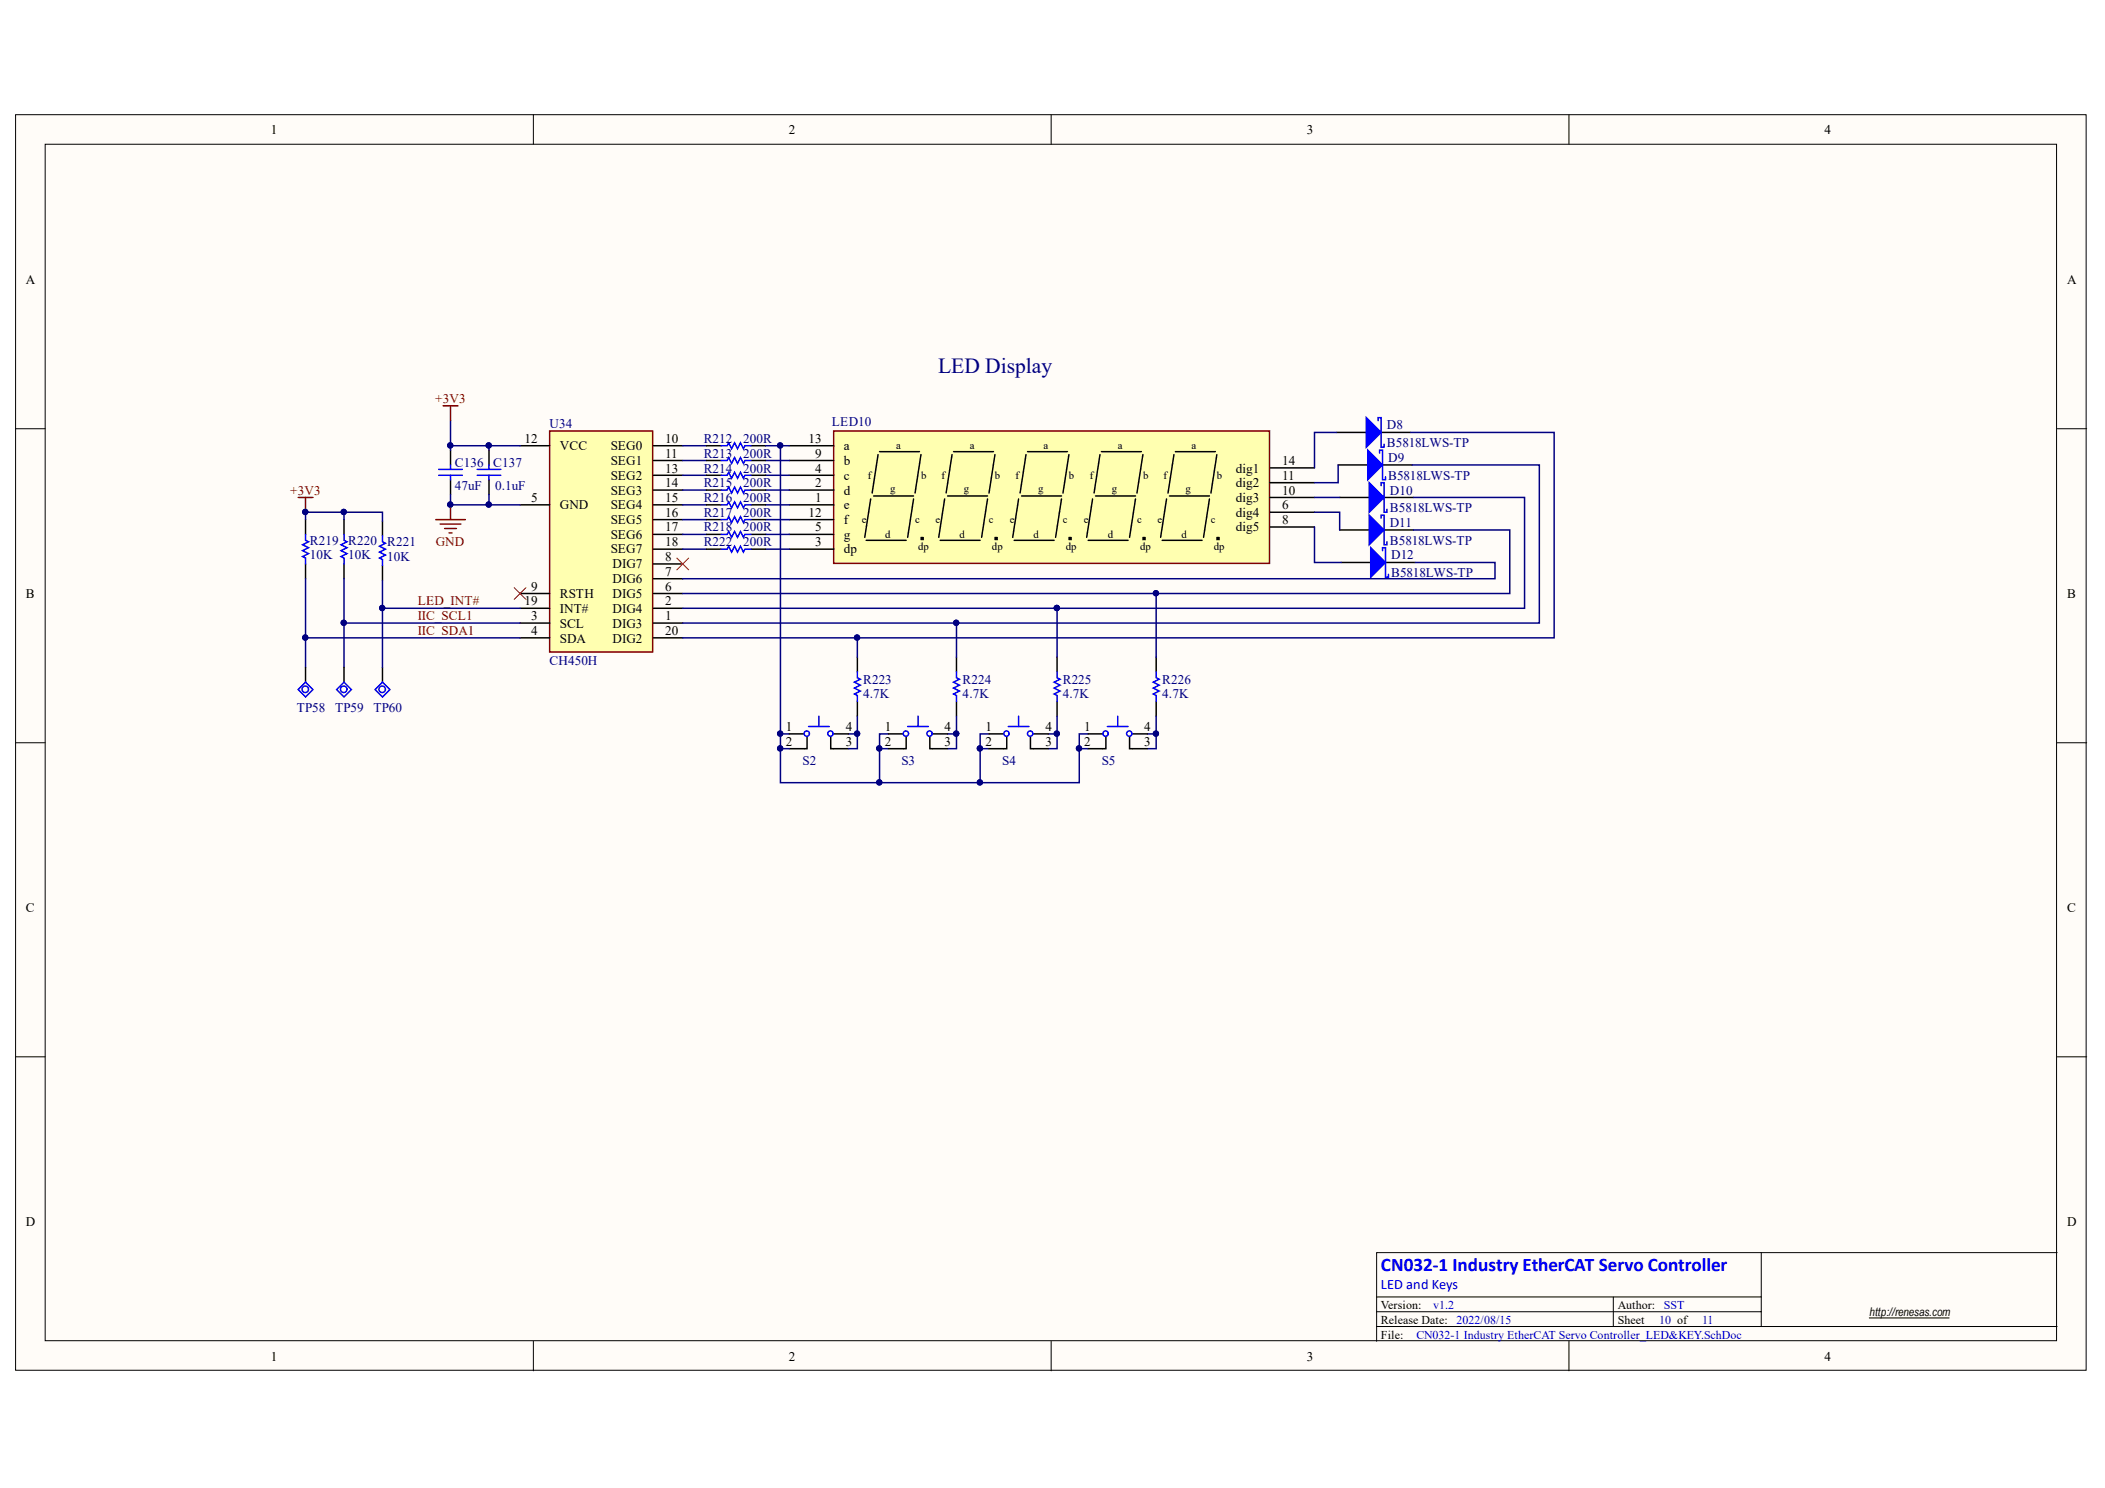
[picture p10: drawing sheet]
<svg xmlns="http://www.w3.org/2000/svg" width="297mm" height="210mm" viewBox="0 0 297 210" stroke-linecap="round" stroke-linejoin="round" font-family="sans-serif">
<defs><g id="words">
<text font-size="3" fill="#000080" x="132.4" y="52.6">LED Display</text>
<text font-size="2.7" fill="#00f" x="194.9" y="179.3">CN032-1 Industry EtherCAT Servo Controller</text>
<text font-size="2" fill="#00f" x="194.9" y="181.8">LED and Keys</text>
<g font-size="1.9">
<text x="38.2" y="18.9">1</text>
<text x="111.3" y="18.9">2</text>
<text x="184.4" y="18.9">3</text>
<text x="257.5" y="18.9">4</text>
<text x="3.6" y="40">A</text>
<text x="291.7" y="40">A</text>
<text x="74" y="62.4">12</text>
<text x="79" y="63.5">VCC</text>
<text x="86.2" y="63.5">SEG0</text>
<text x="86.2" y="65.6">SEG1</text>
<text x="93.9" y="62.4">10</text>
<text x="93.9" y="64.5">11</text>
<text x="114.1" y="62.4">13</text>
<text x="115" y="64.5">9</text>
<text x="119.1" y="65.6">b</text>
<text x="119.1" y="63.5">a</text>
<text x="180.9" y="65.6">14</text>
<text x="74.9" y="70.8">5</text>
<text x="79" y="71.8">GND</text>
<text x="86.2" y="67.7">SEG2</text>
<text x="86.2" y="69.8">SEG3</text>
<text x="86.2" y="71.8">SEG4</text>
<text x="93.9" y="66.7">13</text>
<text x="93.9" y="68.7">14</text>
<text x="93.9" y="70.8">15</text>
<text x="115" y="70.8">1</text>
<text x="115" y="68.7">2</text>
<text x="115" y="66.7">4</text>
<text x="119.1" y="71.8">e</text>
<text x="119.1" y="69.8">d</text>
<text x="119.1" y="67.7">c</text>
<text x="174.4" y="70.8">dig3</text>
<text x="174.4" y="68.7">dig2</text>
<text x="174.4" y="66.7">dig1</text>
<text x="180.9" y="71.8">6</text>
<text x="180.9" y="69.8">10</text>
<text x="180.9" y="67.7">11</text>
<text x="86.2" y="73.9">SEG5</text>
<text x="86.2" y="76">SEG6</text>
<text x="93.9" y="72.9">16</text>
<text x="93.9" y="74.9">17</text>
<text x="93.9" y="77">18</text>
<text x="114.1" y="72.9">12</text>
<text x="115" y="77">3</text>
<text x="115" y="74.9">5</text>
<text x="119.1" y="76">g</text>
<text x="119.1" y="73.9">f</text>
<text x="174.4" y="72.9">dig4</text>
<text x="174.4" y="74.9">dig5</text>
<text x="180.9" y="73.9">8</text>
<text x="74.9" y="83.3">9</text>
<text x="86.2" y="78.1">SEG7</text>
<text x="86.4" y="82.3">DIG6</text>
<text x="86.4" y="80.2">DIG7</text>
<text x="93.9" y="83.3">6</text>
<text x="93.9" y="81.3">7</text>
<text x="93.9" y="79.2">8</text>
<text x="119.1" y="78.1">dp</text>
<text x="3.6" y="84.3">B</text>
<text x="74" y="85.4">19</text>
<text x="74.9" y="87.5">3</text>
<text x="74.9" y="89.6">4</text>
<text x="79" y="88.5">SCL</text>
<text x="79" y="84.4">RSTH</text>
<text x="79" y="86.4">INT#</text>
<text x="86.4" y="88.5">DIG3</text>
<text x="86.4" y="86.4">DIG4</text>
<text x="86.4" y="84.4">DIG5</text>
<text x="93.9" y="87.5">1</text>
<text x="93.9" y="85.4">2</text>
<text x="93.9" y="89.6">20</text>
<text x="291.7" y="84.3">B</text>
<text x="79" y="90.6">SDA</text>
<text x="86.4" y="90.6">DIG2</text>
<text x="110.9" y="105.2">2</text>
<text x="110.9" y="103.2">1</text>
<text x="119.3" y="105.2">3</text>
<text x="119.3" y="103.2">4</text>
<text x="124.8" y="105.2">2</text>
<text x="124.8" y="103.2">1</text>
<text x="133.3" y="105.2">3</text>
<text x="133.3" y="103.2">4</text>
<text x="139.1" y="105.2">2</text>
<text x="139.1" y="103.2">1</text>
<text x="147.5" y="105.2">3</text>
<text x="147.5" y="103.2">4</text>
<text x="153" y="105.2">2</text>
<text x="153" y="103.2">1</text>
<text x="161.5" y="105.2">3</text>
<text x="161.5" y="103.2">4</text>
<text x="3.6" y="128.6">C</text>
<text x="291.7" y="128.6">C</text>
<text x="3.6" y="172.9">D</text>
<text x="291.7" y="172.9">D</text>
<text x="38.2" y="191.9">1</text>
<text x="111.3" y="191.9">2</text>
<text x="184.4" y="191.9">3</text>
<text x="257.5" y="191.9">4</text>
</g>
<g font-size="1.9" fill="#800000">
<text x="61.4" y="56.9">+3V3</text>
<text x="40.9" y="69.8">+3V3</text>
<text x="61.5" y="77">GND</text>
<text x="59" y="85.4">LED_INT#</text>
<text x="59" y="87.5">IIC_SCL1</text>
<text x="59" y="89.6">IIC_SDA1</text>
</g>
<g font-size="1.9" fill="#000080">
<text x="64.2" y="65.8">C136</text>
<text x="69.6" y="65.8">C137</text>
<text x="77.6" y="60.4">U34</text>
<text x="99.3" y="62.4">R212</text>
<text x="99.3" y="64.5">R213</text>
<text x="104.9" y="62.4">200R</text>
<text x="104.9" y="64.5">200R</text>
<text x="117.4" y="60.2">LED10</text>
<text x="195.7" y="63.1">B5818LWS-TP</text>
<text x="195.7" y="60.6">D8</text>
<text x="195.9" y="65.2">D9</text>
<text x="64.2" y="69.1">47uF</text>
<text x="69.9" y="69.1">0.1uF</text>
<text x="99.3" y="66.7">R214</text>
<text x="99.3" y="68.7">R215</text>
<text x="99.3" y="70.8">R216</text>
<text x="104.9" y="66.7">200R</text>
<text x="104.9" y="68.7">200R</text>
<text x="104.9" y="70.8">200R</text>
<text x="195.9" y="67.7">B5818LWS-TP</text>
<text x="196.1" y="69.8">D10</text>
<text x="43.7" y="76.9">R219</text>
<text x="49.1" y="76.9">R220</text>
<text x="54.6" y="77">R221</text>
<text x="99.3" y="72.9">R217</text>
<text x="99.3" y="74.9">R218</text>
<text x="99.3" y="77">R222</text>
<text x="104.9" y="72.9">200R</text>
<text x="104.9" y="74.9">200R</text>
<text x="104.9" y="77">200R</text>
<text x="196.1" y="72.2">B5818LWS-TP</text>
<text x="196.1" y="76.9">B5818LWS-TP</text>
<text x="196.1" y="74.3">D11</text>
<text x="43.7" y="78.9">10K</text>
<text x="49.1" y="78.9">10K</text>
<text x="54.6" y="79.2">10K</text>
<text x="196.3" y="81.4">B5818LWS-TP</text>
<text x="196.3" y="78.9">D12</text>
<text x="77.6" y="93.8">CH450H</text>
<text x="41.9" y="100.4">TP58</text>
<text x="47.3" y="100.4">TP59</text>
<text x="52.7" y="100.4">TP60</text>
<text x="121.8" y="98.5">4.7K</text>
<text x="121.8" y="96.5">R223</text>
<text x="135.8" y="98.5">4.7K</text>
<text x="135.8" y="96.5">R224</text>
<text x="150" y="98.5">4.7K</text>
<text x="150" y="96.5">R225</text>
<text x="164" y="98.5">4.7K</text>
<text x="164" y="96.5">R226</text>
<text x="113.3" y="107.9">S2</text>
<text x="127.2" y="107.9">S3</text>
<text x="141.4" y="107.9">S4</text>
<text x="155.5" y="107.9">S5</text>
</g>
<g font-size="1.7">
<text x="194.9" y="184.7">Version:</text>
<text x="228.3" y="184.7">Author:</text>
<text x="263.8" y="185.7">http://renesas.com</text>
<text x="194.9" y="188.8">File:</text>
<text x="194.9" y="186.8">Release Date:</text>
<text x="228.3" y="186.8">Sheet</text>
</g>
<g font-size="1.7" fill="#00f">
<text x="202.2" y="184.7">v1.2</text>
<text x="234.8" y="184.7">SST</text>
<text x="199.9" y="188.8">CN032-1 Industry EtherCAT Servo Controller_LED&amp;KEY.SchDoc</text>
<text x="205.5" y="186.8">2022/08/15</text>
<text x="234.1" y="186.8">10 of</text>
<text x="240.2" y="186.8">11</text>
</g>
<g font-size="1.5">
<text x="126.4" y="63.4">a</text>
<text x="136.9" y="63.4">a</text>
<text x="147.3" y="63.4">a</text>
<text x="157.7" y="63.4">a</text>
<text x="168.1" y="63.4">a</text>
<text x="122.5" y="67.6">f</text>
<text x="125.6" y="69.4">g</text>
<text x="130" y="67.6">b</text>
<text x="132.9" y="67.6">f</text>
<text x="136" y="69.4">g</text>
<text x="140.4" y="67.6">b</text>
<text x="143.3" y="67.6">f</text>
<text x="146.5" y="69.4">g</text>
<text x="150.8" y="67.6">b</text>
<text x="153.8" y="67.6">f</text>
<text x="156.9" y="69.4">g</text>
<text x="161.3" y="67.6">b</text>
<text x="164.2" y="67.6">f</text>
<text x="167.3" y="69.4">g</text>
<text x="171.7" y="67.6">b</text>
<text x="121.6" y="73.8">e</text>
<text x="124.9" y="75.9">d</text>
<text x="129.2" y="73.8">c</text>
<text x="129.6" y="77.6">dp</text>
<text x="132" y="73.8">e</text>
<text x="135.4" y="75.9">d</text>
<text x="139.6" y="73.8">c</text>
<text x="140" y="77.6">dp</text>
<text x="142.5" y="73.8">e</text>
<text x="145.8" y="75.9">d</text>
<text x="150" y="73.8">c</text>
<text x="150.4" y="77.6">dp</text>
<text x="152.9" y="73.8">e</text>
<text x="156.3" y="75.9">d</text>
<text x="160.4" y="73.8">c</text>
<text x="160.9" y="77.6">dp</text>
<text x="163.3" y="73.8">e</text>
<text x="166.7" y="75.9">d</text>
<text x="170.9" y="73.8">c</text>
<text x="171.3" y="77.6">dp</text>
</g>
</g></defs>
<g fill="#fffcf8" stroke="#000" stroke-width=".14">
<path d="M2.2 16.2h292.2v177.1h-292.2z"/>
<path d="M6.4 20.3h283.8v168.8h-283.8z"/>
</g>
<g fill="none" stroke="#000" stroke-width=".14">
<path d="M75.3 16.2v4.1M148.3 16.2v4.1M221.4 16.2v4.1M2.2 60.5h4.2M290.3 60.5h4.2M2.2 104.8h4.2M290.3 104.8h4.2M2.2 149.1h4.2M290.3 149.1h4.2M248.5 176.7v6.3h-54.2M290.3 176.7h-96v10.4M75.3 189.2v4.2"/>
<path d="M148.3 189.2v4.2M194.3 187.1v2.1M221.4 189.2v4.2M227.7 183v4.1M248.5 183v2h-54.2M248.5 185v2.1h-54.2M248.5 187.1h41.8M263.8 185.9h11.2"/>
</g>
<path d="M77.6 60.8h14.5v31.2h-14.5z" fill="#ffffb0" stroke="#800000" stroke-width=".21"/>
<g fill="none" stroke="#000" stroke-width=".21">
<path d="M73.4 71.2h4.2M73.4 62.9h4.2M92.2 71.2h4.1M92.2 79.6h4.1M92.2 62.9h4.1M92.2 65h4.1M92.2 67h4.1M92.2 69.1h4.1M92.2 73.3h4.1M92.2 75.4h4.1M92.2 77.5h4.1M73.4 87.9h4.2"/>
<path d="M73.4 85.8h4.2M73.4 90h4.2M73.4 83.7h4.2M92.2 87.9h4.1M92.2 85.8h4.1M92.2 90h4.1M92.2 83.7h4.1M92.2 81.6h4.1"/>
</g>
<path d="M117.6 60.8h61.5v18.7h-61.5z" fill="#ffffb0" stroke="#800000" stroke-width=".21"/>
<g fill="none" stroke="#000" stroke-width=".21">
<path d="M63.6 63.5v2.1M63.6 67.7v2.1M69 63.5v2.1M69 67.7v2.1M99.7 71.2h2.1M99.7 69.1h2.1M99.7 77.5h2.1M99.7 67h2.1M99.7 75.4h2.1M99.7 65h2.1M99.7 73.3h2.1M99.7 62.9h2.1"/>
<path d="M106 71.2h2M106 69.1h2M106 77.5h2M106 67h2M106 75.4h2M106 65h2M106 73.3h2M106 62.9h2M111.4 71.2h6.2M111.4 69.1h6.2M111.4 77.5h6.2M111.4 67h6.2"/>
<path d="M111.4 75.4h6.2M111.4 65h6.2M111.4 73.3h6.2M111.4 62.9h6.2M122.2 76.2h5.7M122.9 70.4l-.9 5.4M123.3 70h5.6M123.9 64.1l-.8 5.4M124.1 63.7h5.7M128.9 70.4l-.8 5.4M130 64.1l-.9 5.4M132.7 76.2h5.6"/>
<path d="M133.3 70.4l-.8 5.4M133.7 70h5.7M134.3 64.1l-.8 5.4M134.6 63.7h5.6M139.4 70.4l-.9 5.4M140.4 64.1l-.8 5.4M143.1 76.2h5.6M143.7 70.4l-.8 5.4M144.2 70h5.6M144.8 64.1l-.9 5.4M145 63.7h5.6M149.8 70.4l-.8 5.4"/>
<path d="M150.8 64.1l-.8 5.4M153.5 76.2h5.7M154.2 70.4l-.9 5.4M154.6 70h5.6M155.2 64.1l-.8 5.4M155.4 63.7h5.7M160.2 70.4l-.8 5.4M161.3 64.1l-.9 5.4M164 76.2h5.6M164.6 70.4l-.8 5.4M165 70h5.7M165.7 64.1l-.9 5.4"/>
<path d="M165.9 63.7h5.6M170.7 70.4l-.9 5.4M171.7 64.1l-.8 5.4M179.2 72.3h6.3M179.2 70.2h6.3M179.2 68.1h6.3M179.2 66h6.3M179.2 74.3h6.3M189 70.2h4.2M195.3 70.2h4.2M121 92.7v2.1M121 98.9v2.1"/>
<path d="M135 92.7v2.1M135 98.9v2.1M149.2 92.7v2.1M149.2 98.9v2.1M163.2 92.7v2.1M163.2 98.9v2.1"/>
</g>
<path d="M130 75.8h.3v.3h-.3zM140.4 75.8h.3v.3h-.3zM150.8 75.8h.4v.3h-.4zM161.3 75.8h.3v.3h-.3zM171.7 75.8h.3v.3h-.3z" fill="#000" stroke="#000" stroke-width=".14"/>
<g fill="none" stroke="#000080" stroke-width=".21">
<path d="M63.6 59.3v3.6M63.6 69.8v1.4h9.8M69 62.9h-5.4v.6M69 69.8v1.4M73.4 62.9h-4.4v.6M96.3 65h3.4M96.3 67h3.4M96.3 69.1h3.4M96.3 71.2h3.4M96.3 73.3h3.4M96.3 75.4h3.4M96.3 77.5h3.4"/>
<path d="M96.3 62.9h3.4M108 62.9h3.4M108 65h3.4M108 67h3.4M108 69.1h3.4M108 71.2h3.4M108 73.3h3.4M108 75.4h3.4M108 77.5h3.4M96.3 85.8h52.9M121 90v2.7M135 87.9v4.8"/>
<path d="M163.2 83.7v9M110.1 105.6v4.8h42.2v-4.8h1.2M110.1 103.5h1.3M119.7 103.5h1.3M124.1 105.6v4.8M133.7 103.5h1.3M138.3 105.6h1.3M147.9 103.5h1.3M153.5 103.5h-1.2v2.1M161.9 103.5h1.3"/>
</g>
<path d="M95.5 78.7l1.7 1.7M97.2 78.7l-1.7 1.7M72.6 82.9l1.6 1.7M74.2 82.9l-1.6 1.7" fill="none" stroke="#f00" stroke-width=".14"/>
<g fill="none" stroke="#00f" stroke-width=".21">
<path d="M61.9 66.2h3.3M61.9 67h3.3M63.6 65.6v.6M63.6 67v.7M67.3 66.2h3.4M67.3 67h3.4M69 65.6v.6M69 67v.7M101.8 62.9h.8l.2-.4 .4 .8 .5-.8 .4 .8 .4-.8 .4 .8 .2-.4h.9M101.8 65h.8l.2-.5 .4 .9 .5-.9 .4 .9 .4-.9 .4 .9 .2-.4h.9M101.8 67h.8l.2-.4 .4 .9 .5-.9 .4 .9 .4-.9 .4 .9 .2-.5h.9M101.8 69.1h.8l.2-.4 .4 .8 .5-.8 .4 .8 .4-.8 .4 .8 .2-.4h.9"/>
<path d="M101.8 71.2h.8l.2-.4 .4 .8 .5-.8 .4 .8 .4-.8 .4 .8 .2-.4h.9M101.8 73.3h.8l.2-.4 .4 .8 .5-.8 .4 .8 .4-.8 .4 .8 .2-.4h.9M101.8 75.4h.8l.2-.4 .4 .8 .5-.8 .4 .8 .4-.8 .4 .8 .2-.4h.9M101.8 77.5h.8l.2-.4 .4 .8 .5-.8 .4 .8 .4-.8 .4 .8 .2-.4h.9M121 94.8v.8l.4 .2-.8 .4 .8 .4-.8 .5 .8 .4-.8 .4 .4 .2v.8M135 94.8v.8l.4 .2-.8 .4 .8 .4-.8 .5 .8 .4-.8 .4 .4 .2v.8M149.2 94.8v.8l.4 .2-.9 .4 .9 .4-.9 .5 .9 .4-.9 .4 .5 .2v.8M163.2 94.8v.8l.4 .2-.9 .4 .9 .4-.9 .5 .9 .4-.9 .4 .5 .2v.8"/>
</g>
<g fill="#000080" stroke="#000080" stroke-width=".14">
<circle cx="69" cy="71.2" r=".38"/>
<circle cx="63.5" cy="62.8" r=".38"/>
<circle cx="69" cy="62.8" r=".38"/>
<circle cx="63.5" cy="71.2" r=".38"/>
<circle cx="120.9" cy="89.9" r=".38"/>
<circle cx="120.9" cy="103.5" r=".38"/>
<circle cx="110.1" cy="103.5" r=".38"/>
<circle cx="134.9" cy="103.5" r=".38"/>
<circle cx="149.1" cy="103.5" r=".38"/>
<circle cx="163.1" cy="103.5" r=".38"/>
<circle cx="152.3" cy="105.6" r=".38"/>
<circle cx="138.3" cy="105.6" r=".38"/>
<circle cx="110.1" cy="105.6" r=".38"/>
<circle cx="124.1" cy="110.4" r=".38"/>
<circle cx="138.3" cy="110.4" r=".38"/>
<circle cx="124.1" cy="105.6" r=".38"/>
<circle cx="134.9" cy="87.9" r=".38"/>
<circle cx="149.1" cy="85.8" r=".38"/>
<circle cx="163.1" cy="83.7" r=".38"/>
<circle cx="110.1" cy="62.8" r=".38"/>
</g>
<path d="M62.5 57.2h2.1M63.6 57.2v2.1M61.5 73.3h4.2M62.1 73.9h2.9M62.7 74.6h1.7M63.4 75.2h.4M63.6 71.2v2.1" fill="none" stroke="#800000" stroke-width=".21"/>
<path d="M193.2 68.1l2.1 2.1-2.1 2.1z" fill="#00f"/>
<path d="M193.2 68.1l2.1 2.1-2.1 2.1zM194.9 68.5v-.4h.4v4.2h.4v-.5" fill="none" stroke="#00f" stroke-width=".21"/>
<path d="M185.5 70.2h3.5" fill="none" stroke="#000080" stroke-width=".21"/>
<path d="M188.8 65.6h4.2M195.1 65.6h4.2" fill="none" stroke="#000" stroke-width=".21"/>
<path d="M193 63.5l2.1 2.1-2.1 2.1z" fill="#00f"/>
<path d="M193 63.5l2.1 2.1-2.1 2.1zM194.7 63.9v-.4h.4v4.2h.4v-.4" fill="none" stroke="#00f" stroke-width=".21"/>
<path d="M189.2 79.3h4.2M195.5 79.3h4.2" fill="none" stroke="#000" stroke-width=".21"/>
<path d="M193.4 77.3l2.1 2-2.1 2.1z" fill="#00f"/>
<path d="M193.4 77.3l2.1 2-2.1 2.1zM195.1 77.7v-.4h.4v4.1h.4v-.4" fill="none" stroke="#00f" stroke-width=".21"/>
<path d="M189 74.8h4.2M195.3 74.8h4.2" fill="none" stroke="#000" stroke-width=".21"/>
<path d="M193.2 72.7l2.1 2.1-2.1 2z" fill="#00f"/>
<path d="M193.2 72.7l2.1 2.1-2.1 2zM194.9 73.1v-.4h.4v4.1h.4v-.4" fill="none" stroke="#00f" stroke-width=".21"/>
<path d="M188.6 61h4.2M194.9 61h4.2" fill="none" stroke="#000" stroke-width=".21"/>
<path d="M192.8 58.9l2.1 2.1-2.1 2.1z" fill="#00f"/>
<g fill="none" stroke="#00f" stroke-width=".21">
<path d="M192.8 58.9l2.1 2.1-2.1 2.1zM194.5 59.3v-.4h.4v4.2h.4v-.4M43.1 75.4v.8l.4 .2-.8 .4 .8 .5-.8 .4 .8 .4-.8 .4 .4 .2v.9M48.5 75.4v.8l.5 .2-.9 .4 .9 .5-.9 .4 .9 .4-.9 .4 .4 .2v.9M54 75.6v.8l.4 .2-.8 .5 .8 .4-.8 .4 .8 .4-.8 .4 .4 .2v.9M42.1 97.3l1-1.1 1.1 1.1-1.1 1zM47.5 97.3l1-1.1 1.1 1.1-1.1 1zM52.9 97.3l1.1-1.1 1 1.1-1 1zM114.1 102.5h2.9M115.6 101v1.5M128.1 102.5h2.9M129.5 101v1.5"/>
<path d="M142.3 102.5h2.9M143.7 101v1.5M156.3 102.5h2.9M157.7 101v1.5"/>
<circle cx="43.1" cy="97.2" r=".46"/>
<circle cx="48.5" cy="97.2" r=".46"/>
<circle cx="53.9" cy="97.2" r=".46"/>
<circle cx="113.8" cy="103.5" r=".38"/>
<circle cx="117.2" cy="103.5" r=".38"/>
<circle cx="127.8" cy="103.5" r=".38"/>
<circle cx="131.2" cy="103.5" r=".38"/>
<circle cx="142" cy="103.5" r=".38"/>
<circle cx="145.4" cy="103.5" r=".38"/>
<circle cx="156" cy="103.5" r=".38"/>
<circle cx="159.4" cy="103.5" r=".38"/>
</g>
<g fill="none" stroke="#000080" stroke-width=".21">
<path d="M43.1 73.3v-1h10.9v1.2M48.5 72.3v1M110.1 62.9v42.7h1.3M185.5 72.3h3.5v2.5M185.5 74.3v5h3.7M188.6 61h-3.1v5M188.8 65.6v2.5h-3.3M199.1 61h20.2v29h-123M199.3 65.6h17.9v22.3h-120.9M199.5 70.2h15.6v15.6h-65.9v6.9M199.5 74.8h13.5v8.9h-116.7M199.7 79.3h11.3v2.3h-114.7"/>
<path d="M43.1 81.6v8.4h30.3M43.1 90v4.1M48.5 81.6v6.3h24.9M48.5 87.9v6.2M54 81.8v4h19.4M54 85.8v8.3M121 101v4.6h-1.3M125.4 103.5h-1.3v2.1h1.3M135 101v4.6h-1.3M139.6 103.5h-1.3v6.9M149.2 101v4.6h-1.3M163.2 101v4.6h-1.3"/>
</g>
<g fill="#000080" stroke="#000080" stroke-width=".14">
<circle cx="120.9" cy="89.9" r=".38"/>
<circle cx="134.9" cy="87.9" r=".38"/>
<circle cx="149.1" cy="85.8" r=".38"/>
<circle cx="163.1" cy="83.7" r=".38"/>
<circle cx="53.9" cy="85.8" r=".38"/>
<circle cx="48.5" cy="87.9" r=".38"/>
<circle cx="43.1" cy="89.9" r=".38"/>
<circle cx="48.5" cy="72.2" r=".38"/>
<circle cx="43.1" cy="72.2" r=".38"/>
<circle cx="110.1" cy="62.8" r=".38"/>
<circle cx="110.1" cy="103.5" r=".38"/>
<circle cx="110.1" cy="105.6" r=".38"/>
<circle cx="120.9" cy="103.5" r=".38"/>
<circle cx="124.1" cy="105.6" r=".38"/>
<circle cx="134.9" cy="103.5" r=".38"/>
<circle cx="138.3" cy="105.6" r=".38"/>
<circle cx="138.3" cy="110.4" r=".38"/>
<circle cx="149.1" cy="103.5" r=".38"/>
<circle cx="163.1" cy="103.5" r=".38"/>
</g>
<g fill="none" stroke="#000" stroke-width=".21">
<path d="M43.1 73.3v2.1M43.1 79.6v2M48.5 73.3v2.1M48.5 79.6v2M54 73.5v2.1M54 79.8v2M43.1 94.1v2.1M48.5 94.1v2.1M54 94.1v2.1M111.4 103.5h2.1M113.9 103.9v1.7h-2.5M117.2 103.9v1.7h2.5"/>
<path d="M117.6 103.5h2.1M125.4 103.5h2.1M127.9 103.9v1.7h-2.5M131.2 103.9v1.7h2.5M131.6 103.5h2.1M139.6 103.5h2.1M142.1 103.9v1.7h-2.5M145.4 103.9v1.7h2.5M145.8 103.5h2.1M153.5 103.5h2.1M156.1 103.9v1.7h-2.6M159.4 103.9v1.7h2.5"/>
<path d="M159.8 103.5h2.1"/>
</g>
<path d="M42.1 70.2h2.1M43.1 70.2v2.1" fill="none" stroke="#800000" stroke-width=".21"/>
<use href="#words"/>
</svg>
